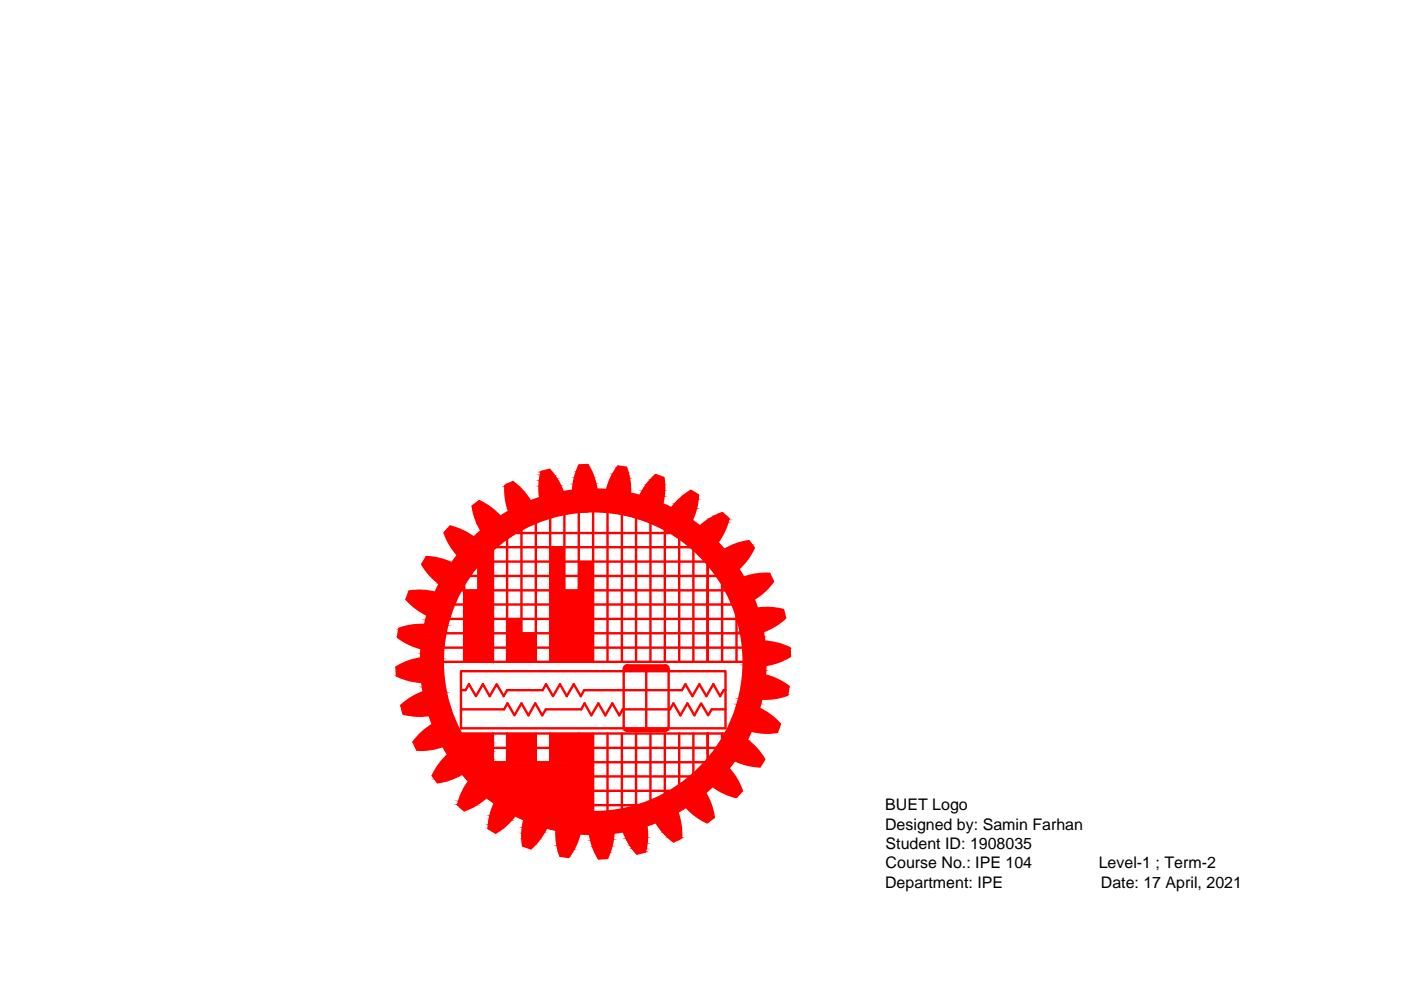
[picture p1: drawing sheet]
<svg xmlns="http://www.w3.org/2000/svg" width="297mm" height="210mm" viewBox="0 0 297 210" stroke-linecap="round" stroke-linejoin="round" font-family="sans-serif">
<defs><g id="words">
<g font-size="3.4">
<text x="187.7" y="171.7">BUET Logo</text>
<text x="187.6" y="175.9">Designed by: Samin Farhan</text>
<text x="187.8" y="180">Student ID: 1908035</text>
<text x="187.8" y="184.1">Course No.: IPE 104</text>
<text x="233" y="184.1">Level-1 ; Term-2</text>
<text x="187.6" y="188.2">Department: IPE</text>
<text x="233.4" y="188.2">Date: 17 April, 2021</text>
</g>
</g></defs>
<!-- layer: 0 -->
<g fill="#f00" stroke="#f00" stroke-width=".21">
<path d="M123.7 98.7h.9z"/>
<path d="M131 99l.9 .1h-1z"/>
<path d="M115.7 99.9l.8-.2 .1 .2z"/>
<path d="M138.7 101.1l.3-.3 .8 .3z"/>
<path d="M108.2 102.5l.5-.2 .3 .2z"/>
<path d="M101.5 106.4h.2z"/>
<path d="M152.7 109l.4-.1 .2 .1z"/>
<path d="M90.4 118.1l1.4 .2h-1.4z"/>
<path d="M161.6 121.7h1.5z"/>
<path d="M88.2 125.3h1.4z"/>
<path d="M161.9 128.9h1.4z"/>
<path d="M88.6 132.5h1.5z"/>
<path d="M161.4 148.1h1.5z"/>
<path d="M86.9 151.6h4l-1.3 .2z"/>
<path d="M160.6 155.2h4l-1.2 .1z"/>
<path d="M88.4 158.8h2.8l-1.3 .1z"/>
<path d="M158.4 162.1h2.9l-.2 .3z"/>
<path d="M98.2 171.6h.6l-.4 .2z"/>
<path d="M148.9 173.8h1.7l-.6 .5z"/>
<path d="M142.4 178h1.2l-.3 .2z"/>
<path d="M110.9 179.3h2.2l-.3 .3z"/>
<path d="M134.9 180.8h1z"/>
<path d="M118.8 181.5h1.9l-.1 .1z"/>
<path d="M126.9 181.9h1.8z"/>
<path d="M102.9 118.1l1.6-1.5v1.5z"/>
<path d="M118.3 171.4h4.4v.4z"/>
<path d="M122.7 172.1h3.1v.1z"/>
<path d="M122.8 98.7h1.8zM123.7 98.7h.9z"/>
<path d="M130.9 99.1l-.1 .1h1.9zM130.9 99.1l1.8 .1z"/>
<path d="M122.8 98.7l-.4 1.2h2.9zM122.8 98.7h1.8l.7 1.2z"/>
<path d="M115.6 99.9h1.1zM115.7 99.9h1z"/>
<path d="M122.4 99.9l-.1 .1h3zM122.4 99.9h2.9v.1z"/>
<path d="M114.8 100.1h2l-1.2-.2zM115.6 99.9h1.1l.1 .2z"/>
<path d="M130.8 99.2l-.6 .9h2.8zM130.8 99.2h1.9l.3 .9z"/>
<path d="M130.2 100.1l-.2 .4h3.2zM130.2 100.1h2.8l.2 .4z"/>
<path d="M114.8 100.1l-.2 .6h2.8zM114.8 100.1h2l.6 .6z"/>
<path d="M122.3 100l-.4 1.2h3.9zM122.3 100h3l.5 1.2z"/>
<path d="M130 100.5l-.4 .8h3.7zM130 100.5h3.2l.1 .8z"/>
<path d="M121.9 101.2v.1h3.9zM121.9 101.2h3.9v.1z"/>
<path d="M138.4 101.4h2.2l-1.9-.3zM138.7 101.1h1.1l.8 .3z"/>
<path d="M114.6 100.7l-.1 .8h3.3zM114.6 100.7h2.8l.4 .8z"/>
<path d="M138 101.8h2.7l-2.3-.4zM138.4 101.4h2.2l.1 .4z"/>
<path d="M114.5 101.5v.4h3.6zM114.5 101.5h3.3l.3 .4z"/>
<path d="M129.6 101.3l-.2 .6h4zM129.6 101.3h3.7l.1 .6z"/>
<path d="M121.9 101.3l-.2 1.2h4.5zM121.9 101.3h3.9l.4 1.2z"/>
<path d="M129.4 101.9l-.3 .7h4.4zM129.4 101.9h4l.1 .7z"/>
<path d="M107.9 102.6h1.3l-1-.1zM108.2 102.5h.8l.2 .1z"/>
<path d="M121.7 102.5l-.1 .2h4.6zM121.7 102.5h4.5v.2z"/>
<path d="M138 101.8l-.8 .9h3.6zM138 101.8h2.7l.1 .9z"/>
<path d="M137.1 102.8h3.7zM137.2 102.7l3.6 .1z"/>
<path d="M114.5 101.9l-.1 1h4.2zM114.5 101.9h3.6l.5 1z"/>
<path d="M107.1 103h2.5l-1.7-.4zM107.9 102.6h1.3l.4 .4z"/>
<path d="M114.4 102.9v.2h4.4zM114.4 102.9h4.2l.2 .2z"/>
<path d="M107.1 103v.2h2.7zM107.1 103h2.5l.2 .2z"/>
<path d="M129.1 102.6l-.3 .7h4.7zM129.1 102.6h4.4v.7z"/>
<path d="M121.6 102.7l-.1 1.1h4.9zM121.6 102.7h4.6l.2 1.1z"/>
<path d="M121.5 103.8l6 .1zM121.5 103.8l6 .1z"/>
<path d="M128.8 103.3l-.2 .7h4.9zM128.8 103.3h4.7v.7z"/>
<path d="M121.5 103.9l7.1 .1zM121.5 103.9l7.1 .1z"/>
<path d="M137.1 102.8l-.8 1.2h4.5zM137.1 102.8h3.7v1.2z"/>
<path d="M121.5 104v.1h12zM121.5 104h12v.1z"/>
<path d="M107.1 103.2v.9h3.7zM107.1 103.2h2.7l1 .9z"/>
<path d="M136.3 104v.1h4.5zM136.3 104h4.5v.1z"/>
<path d="M114.4 103.1v1.2h4.8zM114.4 103.1h4.4l.4 1.2z"/>
<path d="M120.4 104.3h13.1l-12-.2zM121.5 104.1h12v.2z"/>
<path d="M119.4 104.4h14.1l-13.1-.1zM120.4 104.3h13.1v.1z"/>
<path d="M114.4 104.3v.1h4.9zM114.4 104.3h4.8l.1 .1z"/>
<path d="M107.1 104.1v.3h3.9zM107.1 104.1h3.7l.2 .3z"/>
<path d="M119.3 104.4h14.2zM119.4 104.4h14.1z"/>
<path d="M114.4 104.4h4.9zM114.4 104.4h4.9z"/>
<path d="M145.8 104.5h1.4l-.7-.4zM146.5 104.1l.7 .4z"/>
<path d="M114.4 104.4v.3h19.1zM114.4 104.4h19.1v.3z"/>
<path d="M145.3 104.9h2.4l-1.9-.4zM145.8 104.5h1.4l.5 .4z"/>
<path d="M114.4 104.7l.1 .2h20.1zM114.4 104.7h19.1l1.1 .2z"/>
<path d="M145.3 104.9l-.2 .1h2.8zM145.3 104.9h2.4l.2 .1z"/>
<path d="M136.3 104.1l-.6 1.1h5zM136.3 104.1h4.5l-.1 1.1z"/>
<path d="M114.5 104.9v.3h21.1zM114.5 104.9h20.1l1 .3z"/>
<path d="M107.1 104.4l.1 .8h4.5zM107.1 104.4h3.9l.7 .8z"/>
<path d="M135.7 105.2h5zM135.7 105.2h5z"/>
<path d="M114.5 105.2h21.2zM114.5 105.2h21.2z"/>
<path d="M114.5 105.2v.3h26.2zM114.5 105.2h26.2v.3z"/>
<path d="M114.5 105.5l26.1 .1zM114.5 105.5h26.2z"/>
<path d="M144.2 105.8h3.7l-2.8-.8zM145.1 105h2.8v.8z"/>
<path d="M107.2 105.2l.1 .6h4.7zM107.2 105.2h4.5l.3 .6z"/>
<path d="M113.4 106h27.1l-26-.4zM114.5 105.6h26.1l-.1 .4z"/>
<path d="M112.5 106.3h28l-27.1-.3zM113.4 106h27.1v.3z"/>
<path d="M107.3 105.8l.1 .5h5zM107.3 105.8h4.7l.4 .5z"/>
<path d="M112.4 106.4h28zM112.5 106.3h28z"/>
<path d="M107.4 106.3l5 .1zM107.4 106.3l5 .1z"/>
<path d="M143.6 106.4h4.2l-3.6-.6zM144.2 105.8h3.7l-.1 .6z"/>
<path d="M143.6 106.4l-.4 .4h4.6zM143.6 106.4h4.2v.4z"/>
<path d="M100.9 106.8h1.7l-1.1-.4zM101.5 106.4l1.1 .4z"/>
<path d="M107.4 106.4l.1 .5h32.9zM107.4 106.4h33v.5z"/>
<path d="M100.7 107h2.2l-2-.2zM100.9 106.8h1.7l.3 .2z"/>
<path d="M107.5 106.9v.2h33.5zM107.5 106.9h32.9l.6 .2z"/>
<path d="M107.5 107.1l.1 .2h33.8zM107.5 107.1h33.5l.4 .2z"/>
<path d="M100.2 107.3h3.2l-2.7-.3zM100.7 107h2.2l.5 .3z"/>
<path d="M100.2 107.3l.1 .4h3.7zM100.2 107.3h3.2l.6 .4z"/>
<path d="M143.2 106.8l-.8 1h5.2zM143.2 106.8h4.6l-.2 1z"/>
<path d="M107.6 107.3l.1 .5h34.5zM107.6 107.3h33.8l.8 .5z"/>
<path d="M142.4 107.8l5.1 .1zM142.4 107.8h5.2z"/>
<path d="M107.7 107.8l34.7 .1zM107.7 107.8l34.7 .1z"/>
<path d="M107.8 107.9l.1 .5h39.4zM107.8 107.9h39.7l-.2 .5z"/>
<path d="M107.9 108.4l16.8 .1zM107.9 108.4h17.9z"/>
<path d="M125.8 108.4l21.5 .1zM125.8 108.4h21.5z"/>
<path d="M107.9 108.5h15.6zM107.9 108.5h16.8z"/>
<path d="M100.3 107.7l.1 .9h4.7zM100.3 107.7h3.7l1.1 .9z"/>
<path d="M100.4 108.6l.1 .1h4.7zM100.4 108.6h4.7l.1 .1z"/>
<path d="M128 108.5l2.3 .3h17zM128 108.5h19.3v.3z"/>
<path d="M107.5 108.8h13.7l-13.3-.3zM107.9 108.5h15.6l-2.3 .3z"/>
<path d="M107 109h12.7l-12.2-.2zM107.5 108.8h13.7l-1.5 .2z"/>
<path d="M130.3 108.8l1.9 .3h14.9zM130.3 108.8h17l-.2 .3z"/>
<path d="M132.2 109.1l14.9 .1zM132.2 109.1l14.9 .1z"/>
<path d="M106.8 109.2h12.2l-12-.2zM107 109h12.7l-.7 .2z"/>
<path d="M151.8 109.4h1.9l-1-.4zM152.7 109h.6l.4 .4z"/>
<path d="M151.8 109.4h2zM151.8 109.4h2z"/>
<path d="M106 109.6h11.2l-10.4-.4zM106.8 109.2h12.2l-1.8 .4z"/>
<path d="M100.5 108.7l.2 .9h5.3zM100.5 108.7h4.7l.8 .9z"/>
<path d="M132.5 109.2l2.2 .5h12.2zM132.5 109.2h14.6l-.2 .5z"/>
<path d="M100.7 109.6l16.1 .1zM100.7 109.6h16.5z"/>
<path d="M150.6 110h3.8zM150.6 110h3.8zM150.6 110h3.8l-2.6-.6zM151.8 109.4h2l.6 .6z"/>
<path d="M100.8 109.7l.1 .4h14.9zM100.8 109.7h16l-1 .4z"/>
<path d="M134.7 109.7l2 .7h9.9zM134.7 109.7h12.2l-.3 .7z"/>
<path d="M136.7 110.4h10zM136.7 110.4h10z"/>
<path d="M100.9 110.1l.1 .3h13.6zM100.9 110.1h14.9l-1.2 .3z"/>
<path d="M149.5 110.8h4.7l-3.6-.8zM150.6 110h3.8l-.2 .8z"/>
<path d="M136.9 110.4l1.4 .6h9.2zM136.9 110.4h9.8l.8 .6z"/>
<path d="M138.3 111l.7 .3h8.9zM138.3 111h9.2l.4 .3z"/>
<path d="M101 110.4l.4 .9h11.1zM101 110.4h13.6l-2.1 .9z"/>
<path d="M101.4 111.3h11.1zM101.4 111.3h11.1z"/>
<path d="M148.8 111.4h5.2l-4.5-.6zM149.5 110.8h4.7l-.2 .6z"/>
<path d="M148.4 111.7h5.5l-5.1-.3zM148.8 111.4h5.2l-.1 .3z"/>
<path d="M139 111.3l.7 .4h8.7zM139 111.3h8.9l.5 .4z"/>
<path d="M148.4 111.7h5.5zM148.4 111.7h5.5z"/>
<path d="M139.7 111.7h8.7zM139.7 111.7h8.7z"/>
<path d="M95.4 111.7l-.3 .4h1.7zM95.4 111.7l1.4 .4z"/>
<path d="M95.1 112.1l-.2 .2h2.5zM95.1 112.1h1.7l.6 .2z"/>
<path d="M139.8 111.7l1.2 .6h12.6zM139.8 111.7h14.1l-.3 .6z"/>
<path d="M101.4 111.3l.6 1h8.5zM101.4 111.3h11.1l-2 1z"/>
<path d="M102 112.3l.1 .3h8zM102 112.3h8.5l-.4 .3z"/>
<path d="M94.6 112.6h3.5l-3.2-.3zM94.9 112.3h2.5l.7 .3z"/>
<path d="M141 112.3l.5 .3h12zM141 112.3h12.6l-.1 .3z"/>
<path d="M94.6 112.6l-.3 .4h4.4zM94.6 112.6h3.5l.6 .4z"/>
<path d="M94.3 113l.1 .3h4.9zM94.3 113h4.4l.6 .3z"/>
<path d="M101.2 113.3h7.7l-6.8-.7zM102.1 112.6h8l-1.2 .7z"/>
<path d="M141.5 112.6l1.5 .9h10zM141.5 112.6h12l-.5 .9z"/>
<path d="M101.2 113.3l-.2 .2h7.5zM101.2 113.3h7.7l-.4 .2z"/>
<path d="M143 113.5l.5 .4h9.4zM143 113.5h10l-.1 .4z"/>
<path d="M100.4 114h7.3l-6.7-.5zM101 113.5h7.5l-.8 .5z"/>
<path d="M94.4 113.3l.3 .7h5.7zM94.4 113.3h4.9l1.1 .7z"/>
<path d="M94.7 114l.1 .3h12.6zM94.7 114h13l-.3 .3z"/>
<path d="M143.5 113.9l1.4 .9h7.3zM143.5 113.9h9.4l-.7 .9z"/>
<path d="M94.8 114.3l.3 .5h11.5zM94.8 114.3h12.6l-.8 .5z"/>
<path d="M144.9 114.8l.2 .2h6.9zM144.9 114.8h7.3l-.2 .2z"/>
<path d="M157.4 115h1.5l-.2-.2zM158.7 114.8l.2 .2z"/>
<path d="M156 115.5h3.2l-1.8-.5zM157.4 115h1.5l.3 .5z"/>
<path d="M156 115.5h3.3zM156 115.5h3.3z"/>
<path d="M95.1 114.8l.3 .7h10.4zM95.1 114.8h11.5l-.8 .7z"/>
<path d="M145.1 115l1.1 .8h6.6zM145.1 115h6.9l.8 .8z"/>
<path d="M154.8 116h4.8l-3.6-.5zM156 115.5h3.3l.3 .5z"/>
<path d="M154.4 116.2h5.4l-5-.2zM154.8 116h4.8l.2 .2z"/>
<path d="M146.2 115.8l.5 .4h6.4zM146.2 115.8h6.6l.3 .4z"/>
<path d="M95.4 115.5l.6 .7h8.8zM95.4 115.5h10.4l-1 .7z"/>
<path d="M153.6 116.7h5.9l-5.1-.5zM154.4 116.2h5.4l-.3 .5z"/>
<path d="M146.7 116.2l.4 .5h6.4zM146.7 116.2h6.4l.4 .5z"/>
<path d="M96 116.2l.2 .5h8.2zM96 116.2h8.8l-.4 .5z"/>
<path d="M153.5 116.7h6zM153.6 116.7h5.9z"/>
<path d="M147.1 116.7h6.4zM147.1 116.7h6.4z"/>
<path d="M147.1 116.7l.8 .7h11.2zM147.1 116.7h12.4l-.4 .7z"/>
<path d="M96.2 116.7l.9 1h6.2zM96.2 116.7h8.2l-1.1 1z"/>
<path d="M147.9 117.4l.4 .4h10.6zM147.9 117.4h11.2l-.2 .4z"/>
<path d="M97.1 117.7l6.1 .1zM97.1 117.7h6.2z"/>
<path d="M90.4 118.3l-.2 .3h3zM90.4 118.3h1.4l1.4 .3z"/>
<path d="M148.3 117.8l.8 .8h9.3zM148.3 117.8h10.6l-.5 .8z"/>
<path d="M97.1 117.8l-.7 .8h6zM97.1 117.8h6.1l-.8 .8z"/>
<path d="M90.2 118.6l-.2 .3h4.3zM90.2 118.6h3l1.1 .3z"/>
<path d="M89.9 118.9h4.6zM90 118.9h4.5z"/>
<path d="M149.1 118.6l.8 .9h7.7zM149.1 118.6h9.3l-.8 .9z"/>
<path d="M96.4 118.6l-.6 .9h5.8zM96.4 118.6h6l-.8 .9z"/>
<path d="M95.8 119.5h5.8zM95.8 119.5h5.8z"/>
<path d="M89.9 118.9l-.3 .6h6.2zM89.9 118.9h4.6l1.3 .6z"/>
<path d="M89.6 119.5l-.1 .2h12zM89.6 119.5h12l-.1 .2z"/>
<path d="M149.9 119.5l.2 .2h7.4zM149.9 119.5h7.7l-.1 .2z"/>
<path d="M150.1 119.7l.7 .9h5.7zM150.1 119.7h7.4l-1 .9z"/>
<path d="M89.5 119.7l.8 1.1h10.3zM89.5 119.7h12l-.9 1.1z"/>
<path d="M150.8 120.6l.5 .6h5.6zM150.8 120.6h5.7l.4 .6z"/>
<path d="M90.3 120.8l.3 .4h9.6zM90.3 120.8h10.3l-.4 .4z"/>
<path d="M151.3 121.2l.2 .4h5.6zM151.3 121.2h5.6l.2 .4z"/>
<path d="M160.3 121.8h2.8zM161.6 121.7l1.5 .1z"/>
<path d="M90.6 121.2l.6 .7h8.6zM90.6 121.2h9.6l-.4 .7z"/>
<path d="M158.9 122.1h4.4l-3-.3zM160.3 121.8h2.8l.2 .3z"/>
<path d="M157.7 122.5h5.8l-4.6-.4zM158.9 122.1h4.4l.2 .4z"/>
<path d="M151.5 121.6l.7 .9h5.4zM151.5 121.6h5.6l.5 .9z"/>
<path d="M157.6 122.5h5.9zM157.7 122.5h5.8z"/>
<path d="M152.2 122.5h5.4zM152.2 122.5h5.4z"/>
<path d="M91.2 121.9l.9 1h7zM91.2 121.9h8.6l-.7 1z"/>
<path d="M152.2 122.5l.4 .6h11.1zM152.2 122.5h11.3l.2 .6z"/>
<path d="M92.1 122.9l.3 .2h6.5zM92.1 122.9h7l-.2 .2z"/>
<path d="M152.6 123.1l.1 .2h11.2zM152.6 123.1h11.1l.2 .2z"/>
<path d="M92.4 123.1l.8 .6h5.3zM92.4 123.1h6.5l-.4 .6z"/>
<path d="M152.7 123.3l.7 1.1h9.6zM152.7 123.3h11.2l-.9 1.1z"/>
<path d="M93.2 123.7l-.5 1h5.2zM93.2 123.7h5.3l-.6 1z"/>
<path d="M153.4 124.4l.3 .6h8.6zM153.4 124.4h9.6l-.7 .6z"/>
<path d="M92.7 124.7l-.1 .3h5.2zM92.7 124.7h5.2l-.1 .3z"/>
<path d="M153.7 125l.2 .4h8.1zM153.7 125h8.6l-.3 .4z"/>
<path d="M86.9 125.5h4l-2.7-.2zM88.2 125.3l2.7 .2z"/>
<path d="M92.6 125l-.2 .5h5.2zM92.6 125h5.2l-.2 .5z"/>
<path d="M86.8 125.5h4.2zM86.9 125.5h4.1z"/>
<path d="M92.4 125.5l-.1 .3h5.1zM92.4 125.5h5.2l-.2 .3z"/>
<path d="M86.8 125.5l-.1 .3h5.6zM86.8 125.5h4.2l1.3 .3z"/>
<path d="M153.9 125.4l.5 .8h6.5zM153.9 125.4h8.1l-1.1 .8z"/>
<path d="M86.7 125.8l-.2 .5h10.6zM86.7 125.8h10.7l-.3 .5z"/>
<path d="M154.4 126.2l.4 .8h5zM154.4 126.2h6.5l-1.1 .8z"/>
<path d="M154.8 127l5 .1zM154.8 127l5 .1z"/>
<path d="M86.5 126.3l-.3 .8h10.5zM86.5 126.3h10.6l-.4 .8z"/>
<path d="M86.2 127.1h10.5zM86.2 127.1h10.5z"/>
<path d="M154.8 127.1l.4 .9h4.9zM154.8 127.1h5l.3 .9z"/>
<path d="M86.2 127.1l1 1h9.1zM86.2 127.1h10.5l-.4 1z"/>
<path d="M87.2 128.1l1.1 .9h7.7zM87.2 128.1h9.1l-.3 .9z"/>
<path d="M160.6 129.1h4.1l-2.8-.2zM161.9 128.9l2.8 .2z"/>
<path d="M155.2 128l.4 1.1h4.9zM155.2 128h4.9l.4 1.1z"/>
<path d="M160.5 129.1h4.2zM160.6 129.1h4.1z"/>
<path d="M155.6 129.1h4.9zM155.6 129.1h4.9z"/>
<path d="M155.6 129.1l9.6 .1zM155.6 129.1l9.6 .1z"/>
<path d="M88.3 129l.2 .2h7.4zM88.3 129h7.7l-.1 .2z"/>
<path d="M155.6 129.2l.1 .2h10.3zM155.6 129.2h9.6l.8 .2z"/>
<path d="M88.5 129.2l.9 .5h6.3zM88.5 129.2h7.4l-.2 .5z"/>
<path d="M155.7 129.4l.3 .8h10.2zM155.7 129.4h10.3l.2 .8z"/>
<path d="M89.4 129.7l1.2 .7h4.8zM89.4 129.7h6.3l-.3 .7z"/>
<path d="M156 130.2l.3 .8h10.1zM156 130.2h10.2l.2 .8z"/>
<path d="M156.3 131l.1 .3h9.7zM156.3 131h10.1l-.3 .3z"/>
<path d="M90.6 130.4l-.2 .9h4.8zM90.6 130.4h4.8l-.2 .9z"/>
<path d="M90.4 131.3l-.1 .2h4.8zM90.4 131.3h4.8l-.1 .2z"/>
<path d="M156.4 131.3l.1 .6h8.9zM156.4 131.3h9.7l-.7 .6z"/>
<path d="M90.1 132.5h4.8zM90.1 132.5h4.8zM90.3 131.5l-.2 1h4.8zM90.3 131.5h4.8l-.2 1z"/>
<path d="M87.3 132.7h7.5l-6.2-.2zM88.6 132.5h6.3l-.1 .2z"/>
<path d="M156.5 131.9l.2 .8h7.5zM156.5 131.9h8.9l-1.2 .8z"/>
<path d="M86 133h8.7l-7.4-.3zM87.3 132.7h7.5l-.1 .3z"/>
<path d="M84.6 133.4h10l-8.6-.4zM86 133h8.7l-.1 .4z"/>
<path d="M156.7 132.7l.2 .7h6.1zM156.7 132.7h7.5l-1.2 .7z"/>
<path d="M156.9 133.4v.1h5.6zM156.9 133.4h6.1l-.5 .1z"/>
<path d="M84.6 133.4v.1h10zM84.6 133.4h10v.1z"/>
<path d="M156.9 133.5l.1 .4h4.7zM156.9 133.5h5.6l-.8 .4z"/>
<path d="M84.6 133.5l-.1 .7h10zM84.6 133.5h10l-.1 .7z"/>
<path d="M157 133.9l.2 1.1h4.7zM157 133.9h4.7l.2 1.1z"/>
<path d="M84.5 134.2l-.1 .9h9.9zM84.5 134.2h10l-.2 .9z"/>
<path d="M157.2 135l.1 .8h4.7zM157.2 135h4.7l.1 .8z"/>
<path d="M84.4 135.1l1 .7h8.8zM84.4 135.1h9.9l-.1 .7z"/>
<path d="M85.4 135.8l8.8 .1zM85.4 135.8l8.8 .1z"/>
<path d="M157.3 135.8l.1 .3h4.6zM157.3 135.8h4.7v.3z"/>
<path d="M157.4 136.1v.1h6zM157.4 136.1l6 .1z"/>
<path d="M157.4 136.2v.3h7.3zM157.4 136.2h6l1.3 .3z"/>
<path d="M85.5 135.9l1.2 .6h7.4zM85.5 135.9h8.7l-.1 .6z"/>
<path d="M157.4 136.5l.1 .4h8.6zM157.4 136.5h7.3l1.4 .4z"/>
<path d="M86.7 136.5l1.3 .6h6.1zM86.7 136.5h7.4v.6z"/>
<path d="M157.5 136.9v.5h9.9zM157.5 136.9h8.6l1.3 .5z"/>
<path d="M88 137.1l1.4 .3h4.6zM88 137.1h6.1l-.1 .3z"/>
<path d="M157.5 137.4l.1 .7h9.8zM157.5 137.4h9.9v.7z"/>
<path d="M89.4 137.4l-.1 .7h4.6zM89.4 137.4h4.6l-.1 .7z"/>
<path d="M157.6 138.1v.2h9.8zM157.6 138.1h9.8v.2z"/>
<path d="M89.3 138.1v.4h4.6zM89.3 138.1h4.6v.4z"/>
<path d="M157.6 138.3v.9h9.9zM157.6 138.3h9.8l.1 .9z"/>
<path d="M89.3 138.5v1.1h4.6zM89.3 138.5h4.6v1.1z"/>
<path d="M157.6 139.2v.6h8.6zM157.6 139.2h9.9l-1.3 .6z"/>
<path d="M87.9 139.9h6l-4.6-.3zM89.3 139.6h4.6v.3z"/>
<path d="M86.6 140.3h7.2l-5.9-.4zM87.9 139.9h6l-.1 .4z"/>
<path d="M157.6 139.8l.1 .5h7.3zM157.6 139.8h8.6l-1.2 .5z"/>
<path d="M86.5 140.3h7.3zM86.6 140.3h7.2z"/>
<path d="M157.7 140.3l7.3 .1zM157.7 140.3h7.3z"/>
<path d="M157.7 140.4l-.1 .3h6zM157.7 140.4h7.3l-1.4 .3z"/>
<path d="M85.3 140.8h8.6l-7.4-.5zM86.5 140.3h7.3l.1 .5z"/>
<path d="M157.6 140.7v.3h4.6zM157.6 140.7h6l-1.4 .3z"/>
<path d="M84.1 141.5h9.8l-8.6-.7zM85.3 140.8h8.6v.7z"/>
<path d="M157.6 141v1.1h4.6zM157.6 141h4.6v1.1z"/>
<path d="M84.1 141.5v.9h9.8zM84.1 141.5h9.8v.9z"/>
<path d="M157.6 142.1v.5h4.6zM157.6 142.1h4.6v.5z"/>
<path d="M84.1 142.4v.2h9.8zM84.1 142.4h9.8v.2z"/>
<path d="M157.6 142.6l-.1 .6h4.7zM157.6 142.6h4.6v.6z"/>
<path d="M84.1 142.6v.6h9.9zM84.1 142.6h9.8l.1 .6z"/>
<path d="M157.5 143.2v.4h6zM157.5 143.2h4.7l1.3 .4z"/>
<path d="M84.1 143.2l1.3 .6h8.7zM84.1 143.2h9.9l.1 .6z"/>
<path d="M157.5 143.6l-.1 .6h7.4zM157.5 143.6h6l1.3 .6z"/>
<path d="M85.4 143.8l1.4 .4h7.3zM85.4 143.8h8.7v.4z"/>
<path d="M86.8 144.2l1.3 .3h6zM86.8 144.2h7.3v.3z"/>
<path d="M88.1 144.5l6 .1zM88.1 144.5h6v.1z"/>
<path d="M157.4 144.2l-.1 .6h8.7zM157.4 144.2h7.4l1.2 .6z"/>
<path d="M157.3 144.8l8.8 .1zM157.3 144.8l8.8 .1z"/>
<path d="M89.5 144.6v.3h4.7zM89.5 144.6h4.6l.1 .3z"/>
<path d="M157.3 144.9l-.1 .7h10zM157.3 144.9h8.8l1.1 .7z"/>
<path d="M89.5 144.9l.1 .8h4.7zM89.5 144.9h4.7l.1 .8z"/>
<path d="M157.2 145.6l-.2 .9h10zM157.2 145.6h10l-.2 .9z"/>
<path d="M89.6 145.7l.2 1.1h4.7zM89.6 145.7h4.7l.2 1.1z"/>
<path d="M157 146.5l-.1 .6h10zM157 146.5h10l-.1 .6z"/>
<path d="M89 147.1h5.6l-4.8-.3zM89.8 146.8h4.7l.1 .3z"/>
<path d="M88.5 147.3h6.1l-5.6-.2zM89 147.1h5.6v.2z"/>
<path d="M156.9 147.1v.2h10zM156.9 147.1h10v.2z"/>
<path d="M156.9 147.3l-.1 .4h8.8zM156.9 147.3h10l-1.3 .4z"/>
<path d="M87.3 147.9h7.5l-6.3-.6zM88.5 147.3h6.1l.2 .6z"/>
<path d="M156.8 147.7l-.1 .3h7.5zM156.8 147.7h8.8l-1.4 .3z"/>
<path d="M156.7 148l6.2 .1zM156.7 148h7.5z"/>
<path d="M86.1 148.7h8.9l-7.7-.8zM87.3 147.9h7.5l.2 .8z"/>
<path d="M156.7 148.1l-.3 1.1h4.8zM156.7 148.1h4.7l-.2 1.1z"/>
<path d="M156.4 149.2v.1h4.7zM156.4 149.2h4.8l-.1 .1z"/>
<path d="M85.5 149.3h9.7l-9.1-.6zM86.1 148.7h8.9l.2 .6z"/>
<path d="M85.1 149.6h10.1l-9.7-.3zM85.5 149.3h9.7v.3z"/>
<path d="M156.4 149.3l-.3 1h4.8zM156.4 149.3h4.7l-.2 1z"/>
<path d="M85.1 149.6l.2 .9h10.2zM85.1 149.6h10.1l.3 .9z"/>
<path d="M156.1 150.3l-.2 .6h6.2zM156.1 150.3h4.8l1.2 .6z"/>
<path d="M85.3 150.5l.2 .8h10.3zM85.3 150.5h10.2l.3 .8z"/>
<path d="M155.9 150.9l-.3 .6h7.4zM155.9 150.9h6.2l.9 .6z"/>
<path d="M85.5 151.3l.8 .2h9.6zM85.5 151.3h10.3l.1 .2z"/>
<path d="M86.3 151.5l9.6 .1zM86.3 151.5l9.6 .1z"/>
<path d="M86.8 151.6h4.1zM86.8 151.6h4.2z"/>
<path d="M155.6 151.5v.2h7.7zM155.6 151.5h7.4l.3 .2z"/>
<path d="M86.9 151.6l2.7 .2zM88.2 151.8h1.4z"/>
<path d="M155.6 151.7l-.4 .9h9.2zM155.6 151.7h7.7l1.1 .9z"/>
<path d="M91 151.6l.4 1h4.9zM91 151.6h4.9l.4 1z"/>
<path d="M154.8 153.6h10.5zM154.8 153.6h10.5zM155.2 152.6l-.4 1h10.5zM155.2 152.6h9.2l.9 1z"/>
<path d="M91.4 152.6l.4 1h4.9zM91.4 152.6h4.9l.4 1z"/>
<path d="M91.8 153.6l5 .1zM91.8 153.6l5 .1z"/>
<path d="M154.8 153.6l-.4 .8h10.6zM154.8 153.6h10.5l-.3 .8z"/>
<path d="M90.6 154.4h6.5l-5.3-.7zM91.8 153.7h5l.3 .7z"/>
<path d="M154.4 154.4l-.3 .5h10.7zM154.4 154.4h10.6l-.2 .5z"/>
<path d="M159.2 154.9l1.3 .3h4.2zM159.2 154.9h5.6l-.1 .3z"/>
<path d="M160.5 155.2h4.1zM160.5 155.2h4.2z"/>
<path d="M89.5 155.3h8.1l-7-.9zM90.6 154.4h6.5l.5 .9z"/>
<path d="M160.6 155.2l2.8 .1zM161.9 155.3h1.5z"/>
<path d="M154.1 154.9l-.4 .7h5.2zM154.1 154.9h5.1l-.3 .7z"/>
<path d="M89.2 155.6h8.6l-8.3-.3zM89.5 155.3h8.1l.2 .3z"/>
<path d="M153.7 155.6l-.1 .3h5.2zM153.7 155.6h5.2l-.1 .3z"/>
<path d="M88.5 156.3h9.7l-9-.7zM89.2 155.6h8.6l.4 .7z"/>
<path d="M153.6 155.9l-.6 1h5.3zM153.6 155.9h5.2l-.5 1z"/>
<path d="M88.5 156.3l-.8 1.1h11.1zM88.5 156.3h9.7l.6 1.1z"/>
<path d="M153 156.9l-.4 .7h6.5zM153 156.9h5.3l.8 .7z"/>
<path d="M87.7 157.4l.1 .2h11.1zM87.7 157.4h11.1l.1 .2z"/>
<path d="M152.6 157.6l-.2 .2h7zM152.6 157.6h6.5l.3 .2z"/>
<path d="M87.8 157.6l.2 .5h11.3zM87.8 157.6h11.1l.4 .5z"/>
<path d="M88 158.1l5.8 .1zM88 158.1h5.9z"/>
<path d="M88 158.2l.2 .4h4.4zM88 158.2h5.8l-1.2 .4z"/>
<path d="M152.4 157.8l-.6 1h8.5zM152.4 157.8h7l.9 1z"/>
<path d="M88.2 158.6l.2 .2h2.8zM88.2 158.6h4.4l-1.4 .2z"/>
<path d="M88.4 158.8v.1h1.5zM88.4 158.9h1.5z"/>
<path d="M93.9 158.1l.5 1h5.6zM93.9 158.1h5.4l.7 1z"/>
<path d="M151.8 158.8l-.5 .7h9.6zM151.8 158.8h8.5l.6 .7z"/>
<path d="M94.4 159.1l.2 .4h5.6zM94.4 159.1h5.6l.2 .4z"/>
<path d="M151.3 159.5l-.4 .4h10.3zM151.3 159.5h9.6l.3 .4z"/>
<path d="M94.6 159.5l.4 .5h5.7zM94.6 159.5h5.6l.5 .5z"/>
<path d="M94.1 161h7.4l-6.5-1zM95 160h5.7l.8 1z"/>
<path d="M150.9 159.9l-.9 1.1h12zM150.9 159.9h10.3l.8 1.1z"/>
<path d="M150 161l-.1 .2h12zM150 161h12l-.1 .2z"/>
<path d="M149.9 161.2h5.8zM149.9 161.2h5.8z"/>
<path d="M94.1 161l-.2 .2h7.7zM94.1 161h7.4l.1 .2z"/>
<path d="M155.7 161.2l1.3 .5h4.6zM155.7 161.2h6.2l-.3 .5z"/>
<path d="M157 161.7l4.5 .1zM157 161.7h4.6z"/>
<path d="M149.9 161.2l-.8 .9h6zM149.9 161.2h5.8l-.6 .9z"/>
<path d="M93.9 161.2l-.7 .9h9.2zM93.9 161.2h7.7l.8 .9z"/>
<path d="M157.2 161.8l1.2 .3h2.9zM157.2 161.8h4.3l-.2 .3z"/>
<path d="M158.4 162.1l1.3 .3h1.4zM159.7 162.4h1.4v.1z"/>
<path d="M149.1 162.1l-.8 .8h6.2zM149.1 162.1h6l-.6 .8z"/>
<path d="M93.2 162.1l-.6 .8h10.6zM93.2 162.1h9.2l.8 .8z"/>
<path d="M148.2 163h6.2zM148.3 162.9h6.2z"/>
<path d="M92.6 162.9l-.2 .4h11.2zM92.6 162.9h10.6l.4 .4z"/>
<path d="M92.4 163.3l-.4 .7h12.4zM92.4 163.3h11.2l.8 .7z"/>
<path d="M147.1 164h8.2l-7.1-1zM148.2 163h6.2l.9 1z"/>
<path d="M146.7 164.5h8.9l-8.5-.5zM147.1 164h8.2l.3 .5z"/>
<path d="M98 164l.4 .5h6.4zM98 164h6.4l.4 .5z"/>
<path d="M92 164l-.3 .5h5.4zM92 164h6l-.9 .5z"/>
<path d="M91.7 164.5l.2 .2h4.9zM91.7 164.5h5.4l-.3 .2z"/>
<path d="M98.4 164.5l.3 .3h6.7zM98.4 164.5h6.4l.6 .3z"/>
<path d="M145.7 165.2h10.4l-9.4-.7zM146.7 164.5h8.9l.5 .7z"/>
<path d="M91.9 164.7l.3 .5h3.3zM91.9 164.7h4.9l-1.3 .5z"/>
<path d="M92.2 165.2h3.3zM92.2 165.2h3.3z"/>
<path d="M92.3 165.2l.3 .4h1.5zM92.3 165.2h3.2l-1.4 .4z"/>
<path d="M98.7 164.8l.8 .8h6.9zM98.7 164.8h6.7l1 .8z"/>
<path d="M144.9 165.9h11.5l-10.7-.7zM145.7 165.2h10.4l.3 .7z"/>
<path d="M99.5 165.6l-.2 .3h7.3zM99.5 165.6h6.9l.2 .3z"/>
<path d="M92.6 165.6l.2 .3zM92.6 165.6h1.5l-1.3 .3z"/>
<path d="M144.1 166.4h12.6l-11.8-.5zM144.9 165.9h11.5l.3 .5z"/>
<path d="M143.8 166.6h13l-12.7-.2zM144.1 166.4h12.6l.1 .2z"/>
<path d="M99.3 165.9l-.6 .9h9.3zM99.3 165.9h7.3l1.4 .9z"/>
<path d="M143 167.2h7.5l-6.7-.6zM143.8 166.6h7.3l-.6 .6z"/>
<path d="M98.7 166.8l-.2 .4h10zM98.7 166.8h9.3l.5 .4z"/>
<path d="M142.6 167.4h7.7l-7.3-.2zM143 167.2h7.5l-.2 .2z"/>
<path d="M151.1 166.6l1.1 .8h4.9zM151.1 166.6h5.7l.3 .8z"/>
<path d="M152.2 167.4l.6 .3h4.5zM152.2 167.4h4.9l.2 .3z"/>
<path d="M98.5 167.2l-.5 .8h12zM98.5 167.2h10l1.5 .8z"/>
<path d="M152.8 167.7l.6 .3h3.5zM152.8 167.7h4.5l-.4 .3z"/>
<path d="M141.4 168.1h8l-6.8-.7zM142.6 167.4h7.7l-.9 .7z"/>
<path d="M141 168.3h8.5l-8.1-.2zM141.4 168.1h8l.1 .2z"/>
<path d="M98 168l-.1 .3h12.6zM98 168h12l.5 .3z"/>
<path d="M153.4 168l.8 .3h2.5zM153.4 168h3.5l-.2 .3z"/>
<path d="M154.2 168.3l.6 .3h1.6zM154.2 168.3h2.5l-.3 .3z"/>
<path d="M154.8 168.6l1.3 .4 .3-.4zM154.8 168.6l1.3 .4z"/>
<path d="M97.9 168.3l-.3 .7h14.1zM97.9 168.3h12.6l1.2 .7z"/>
<path d="M103.2 169h8.6zM103.2 169h8.6z"/>
<path d="M97.6 169h5.5zM97.6 169h5.6z"/>
<path d="M97.6 169l-.1 .3h5.2zM97.6 169h5.5l-.4 .3z"/>
<path d="M139.1 169.3h11l-9.1-1zM141 168.3h8.5l.6 1z"/>
<path d="M139 169.4h11.1zM139.1 169.3l11 .1z"/>
<path d="M103.2 169l.4 .4h8.9zM103.2 169h8.6l.7 .4z"/>
<path d="M103.6 169.4l.4 .3h9.2zM103.6 169.4h8.9l.7 .3z"/>
<path d="M97.5 169.3l-.2 .6h4.8zM97.5 169.3h5.2l-.6 .6z"/>
<path d="M136.9 170.2h13.6l-11.5-.8zM139 169.4h11.1l.4 .8z"/>
<path d="M104 169.7l.8 .5h9.8zM104 169.7h9.2l1.4 .5z"/>
<path d="M104.8 170.2l10 .1zM104.8 170.2l10 .1z"/>
<path d="M135.7 170.6h15l-13.8-.4zM136.9 170.2h13.6l.2 .4z"/>
<path d="M97.1 170.6h3.8zM97.1 170.6h3.8zM97.3 169.9l-.2 .7h3.8zM97.3 169.9h4.8l-1.2 .7z"/>
<path d="M134.7 170.9h16l-15-.3zM135.7 170.6h15v.3z"/>
<path d="M104.9 170.3l-.3 .6h12.2zM104.9 170.3h9.9l2 .6z"/>
<path d="M134.3 171.1h16.5l-16.1-.2zM134.7 170.9h16l.1 .2z"/>
<path d="M97.1 170.6l.6 .6h2.1zM97.1 170.6h3.8l-1.1 .6z"/>
<path d="M97.7 171.2l2 .1zM97.7 171.2h2.1z"/>
<path d="M132.5 171.5h12.3l-10.5-.4zM134.3 171.1h11.2l-.7 .4z"/>
<path d="M104.6 170.9l-.2 .6h14.6zM104.6 170.9h12.2l2.2 .6z"/>
<path d="M104.4 171.5l15 .1zM104.4 171.5l15 .1z"/>
<path d="M131.8 171.6h12.7l-12-.1zM132.5 171.5h12.3l-.3 .1z"/>
<path d="M97.8 171.3l.4 .3h.6zM97.8 171.3h1.9l-.9 .3z"/>
<path d="M130.3 171.9h13.7l-12.2-.3zM131.8 171.6h12.7l-.5 .3z"/>
<path d="M104.4 171.6l-.1 .3h16.9zM104.4 171.6h15l1.8 .3z"/>
<path d="M145.5 171.1l.8 .8h4.7zM145.5 171.1h5.3l.2 .8z"/>
<path d="M146.3 171.9l4.8 .1zM146.3 171.9l4.8 .1z"/>
<path d="M128 172.2h15.7l-13.4-.3zM130.3 171.9h13.7l-.3 .3z"/>
<path d="M104.3 171.9l-.1 .3h19.3zM104.3 171.9h16.9l2.3 .3z"/>
<path d="M126.8 172.2h16.8zM128 172.2h15.7z"/>
<path d="M104.2 172.2h20.5zM104.2 172.2h20.5z"/>
<path d="M125.8 172.2h17.8zM126.8 172.2h16.8z"/>
<path d="M104.2 172.2h21.6zM104.2 172.2h21.6z"/>
<path d="M104.2 172.2l-.2 .6h39.7zM104.2 172.2h39.4l.1 .6z"/>
<path d="M109.2 172.8l34.6 .1zM109.2 172.8l34.6 .1z"/>
<path d="M104 172.8l5.1 .1zM104 172.8h5.2z"/>
<path d="M146.5 172l1 .9h3.7zM146.5 172h4.6l.1 .9z"/>
<path d="M147.5 172.9l.6 .4h3.2zM147.5 172.9h3.7l.1 .4z"/>
<path d="M109.3 172.9l.8 .4h33.8zM109.3 172.9h34.5l.1 .4z"/>
<path d="M110.1 173.3l.5 .2h33.4zM110.1 173.3h33.8l.1 .2z"/>
<path d="M148.1 173.3l.6 .4h2.1zM148.1 173.3h3.2l-.5 .4z"/>
<path d="M110.6 173.5l.6 .3h32.8zM110.6 173.5h33.4v.3z"/>
<path d="M148.7 173.7l.2 .1h1.7zM148.7 173.7h2.1l-.2 .1z"/>
<path d="M104 172.9l-.3 1h4.6zM104 172.9h5.1l-.8 1z"/>
<path d="M103.7 173.9v.4h4.2zM103.7 173.9h4.6l-.4 .4z"/>
<path d="M148.9 173.8l1.1 .5zM149.8 174.3h.2z"/>
<path d="M111.2 173.8l-.1 .5h33zM111.2 173.8h32.8l.1 .5z"/>
<path d="M111.1 174.3l-.1 .4h27.1zM111.1 174.3h28l-1 .4z"/>
<path d="M139.1 174.3l.4 .6h4.8zM139.1 174.3h5l.2 .6z"/>
<path d="M103.7 174.3l-.1 .6h3.7zM103.7 174.3h4.2l-.6 .6z"/>
<path d="M111 174.7l-.1 .4h26.1zM111 174.7h27.1l-1.1 .4z"/>
<path d="M110.9 175.1l26.1 .1zM110.9 175.1l26.1 .1z"/>
<path d="M110.9 175.2v.3h26.2zM110.9 175.2h26.1l.1 .3z"/>
<path d="M139.5 174.9l.4 .6h4.4zM139.5 174.9h4.8v.6z"/>
<path d="M103.6 174.9v.8h2.8zM103.6 174.9h3.7l-.9 .8z"/>
<path d="M115.8 175.5l1.1 .3h20.2zM115.8 175.5h21.3v.3z"/>
<path d="M103.6 175.7l.2 .1h2.4zM103.6 175.7h2.8l-.2 .1z"/>
<path d="M116.9 175.8l1.1 .2h19.1zM116.9 175.8h20.2v.2z"/>
<path d="M103.8 175.8l.5 .3h1.4zM103.8 175.8h2.4l-.5 .3z"/>
<path d="M118 176v.3h19.1zM118 176h19.1v.3z"/>
<path d="M139.9 175.5l.6 .8h3.9zM139.9 175.5h4.4l.1 .8z"/>
<path d="M132.2 176.3h4.9zM132.2 176.3h4.9z"/>
<path d="M118 176.3h14.2zM118 176.3h14.2z"/>
<path d="M118 176.3v.1h13.1zM118 176.3h14.2l-1.1 .1z"/>
<path d="M132.2 176.3l.1 .1h4.8zM132.2 176.3h4.9v.1z"/>
<path d="M110.9 175.5l-.2 1h4.6zM110.9 175.5h4.9l-.5 1z"/>
<path d="M140.5 176.3l.2 .3h3.7zM140.5 176.3h3.9v.3z"/>
<path d="M104.3 176.1l.8 .5zM104.3 176.1h1.4l-.6 .5z"/>
<path d="M118 176.4v.2h12zM118 176.4h13.1l-1.1 .2z"/>
<path d="M110.7 176.5v.2h4.5zM110.7 176.5h4.6l-.1 .2z"/>
<path d="M118 176.6v.1h12zM118 176.6h12v.1z"/>
<path d="M122.9 176.7l7.1 .1zM122.9 176.7l7.1 .1z"/>
<path d="M124 176.8h6zM124 176.8h6z"/>
<path d="M118 176.7v.7h4.7zM118 176.7h4.9l-.2 .7z"/>
<path d="M140.7 176.6l1 .9h2.7zM140.7 176.6h3.7v.9z"/>
<path d="M132.3 176.4l.4 1.1h4.4zM132.3 176.4h4.8v1.1z"/>
<path d="M141.7 177.5l.2 .2h2.5zM141.7 177.5h2.7v.2z"/>
<path d="M132.7 177.5l.2 .3h4.2zM132.7 177.5h4.4v.3z"/>
<path d="M110.7 176.7v1.1h3.7zM110.7 176.7h4.5l-.8 1.1z"/>
<path d="M110.7 177.8l3.6 .1zM110.7 177.8h3.7z"/>
<path d="M125.1 176.8l.2 1.2h4.6zM125.1 176.8h4.9l-.1 1.2z"/>
<path d="M141.9 177.7l.5 .3h1.2zM141.9 177.7h2.5l-.8 .3z"/>
<path d="M118 177.4v.6h4.5zM118 177.4h4.7l-.2 .6z"/>
<path d="M142.4 178l.1 .2h.8zM142.5 178.2h.8l-.5 .2z"/>
<path d="M125.3 178v.2h4.6zM125.3 178h4.6v.2z"/>
<path d="M118 178l.1 .8h4.1zM118 178h4.5l-.3 .8z"/>
<path d="M132.9 177.8l.5 1h3.7zM132.9 177.8h4.2v1z"/>
<path d="M110.7 177.9l.2 1h2.6zM110.7 177.9h3.6l-.8 1z"/>
<path d="M133.4 178.8l.3 .4h3.3zM133.4 178.8h3.7l-.1 .4z"/>
<path d="M110.9 178.9v.4h2.2zM110.9 178.9h2.6l-.4 .4z"/>
<path d="M125.3 178.2l.4 1.2h3.9zM125.3 178.2h4.6l-.3 1.2z"/>
<path d="M118.1 178.8l.1 .6h3.7zM118.1 178.8h4.1l-.3 .6z"/>
<path d="M125.7 179.4v.1h3.9zM125.7 179.4h3.9v.1z"/>
<path d="M110.9 179.3l.8 .3h1.1zM111.7 179.6h1.1l-.3 .3z"/>
<path d="M133.7 179.2l.4 .7h2.8zM133.7 179.2h3.3l-.1 .7z"/>
<path d="M118.2 179.4l.1 .7h3.2zM118.2 179.4h3.7l-.4 .7z"/>
<path d="M118.3 180.1l.2 .5h2.8zM118.3 180.1h3.2l-.2 .5z"/>
<path d="M134.1 179.9l.6 .7h2zM134.1 179.9h2.8l-.2 .7z"/>
<path d="M125.7 179.5l.5 1.2h3zM125.7 179.5h3.9l-.4 1.2z"/>
<path d="M134.7 180.6l.2 .2h1zM134.7 180.6h2l-.8 .2z"/>
<path d="M134.9 180.8h.9zM134.9 180.8h.9l-.8 .2z"/>
<path d="M126.2 180.7l.1 .1h2.8zM126.2 180.7h3l-.1 .1z"/>
<path d="M118.5 180.6l.3 .9h1.9zM118.5 180.6h2.8l-.6 .9z"/>
<path d="M118.8 181.5l1.8 .1zM119.6 181.6h1l-.1 .1z"/>
<path d="M126.3 180.8l.6 1.1h1.8zM126.3 180.8h2.8l-.4 1.1z"/>
<path d="M126.9 181.9l.9 .1zM126.9 182h.9z"/>
<path d="M102.9 118.1l-1.4 1.6h3zM102.9 118.1h1.6v1.6z"/>
<path d="M122.7 119.1v6.1h3.1zM122.7 119.1h3.1v6.1z"/>
<path d="M116.7 116v9.2h3zM116.7 116h3v9.2z"/>
<path d="M101.5 119.7v5.5h3zM101.5 119.7h3v5.5z"/>
<path d="M107.5 131.2v3.1h3.1zM107.5 131.2h3.1v3.1z"/>
<path d="M116.7 125.2v15.1h9.1zM116.7 125.2h9.1v15.1z"/>
<path d="M107.5 134.3v6h6.1zM107.5 134.3h6.1v6z"/>
<path d="M98.4 125.2v15.1h6.1zM98.4 125.2h6.1v15.1z"/>
<path d="M97.7 155.5l1.1 2h5.7zM97.7 155.5h6.8v2z"/>
<path d="M98.8 157.5l1.3 1.8h4.4zM98.8 157.5h5.7v1.8z"/>
<path d="M100.1 159.3l1.4 1.7h3zM100.1 159.3h4.4v1.7z"/>
<path d="M116.7 155.5v6.1h6zM116.7 155.5h6v6.1z"/>
<path d="M107.5 155.5v6.1h6.1zM107.5 155.5h6.1v6.1z"/>
<path d="M101.5 161l.5 .6h2.5zM101.5 161h3v.6z"/>
<path d="M102 161.6l1 1.1h19.7zM102 161.6h20.7v1.1z"/>
<path d="M103 162.7l1.6 1.5h18.1zM103 162.7h19.7v1.5z"/>
<path d="M104.6 164.2l1.7 1.4h16.4zM104.6 164.2h18.1v1.4z"/>
<path d="M106.3 165.6l1.8 1.3h14.6zM106.3 165.6h16.4v1.3z"/>
<path d="M108.1 166.9l2 1.2h12.6zM108.1 166.9h14.6v1.2z"/>
<path d="M110.1 168.1l1.9 1h10.7zM110.1 168.1h12.6v1z"/>
<path d="M112 169.1l2.1 .9h8.6zM112 169.1h10.7v.9z"/>
<path d="M114.1 170l2.1 .8h6.5zM114.1 170h8.6v.8z"/>
<path d="M116.2 170.8l2.1 .6h4.4zM116.2 170.8h6.5v.6z"/>
<path d="M118.3 171.4l2.2 .4h2.2zM120.5 171.8h2.2v.3z"/>
<path d="M132.7 141.1h8.6zM133 141.1h8.3z"/>
<path d="M132.5 141.3h9l-8.8-.2zM132.7 141.1h8.6l.2 .2z"/>
<path d="M132.5 141.3l-.2 .2h9.4zM132.5 141.3h9l.2 .2z"/>
<path d="M132.3 141.5l-.1 .3h9.6zM132.3 141.5h9.4l.1 .3z"/>
<path d="M132.2 141.8v.5h9.6zM132.2 141.8h9.6v.5z"/>
<path d="M132.3 154.4l.1 .3h9.2zM132.3 154.4h9.4l-.1 .3z"/>
<path d="M132.4 154.7l.3 .2h8.6zM132.4 154.7h9.2l-.3 .2z"/>
<path d="M132.7 154.9l8.3 .1zM132.7 154.9h8.6z"/>
<path d="M122.7 155.5v3.1h3.1zM122.7 155.5h3.1v3.1z"/>
<path d="M122.7 158.6v3h3.1zM122.7 158.6h3.1v3z"/>
<path d="M122.7 161.6v3h3.1zM122.7 161.6h3.1v3z"/>
<path d="M122.7 164.6v3.1h3.1zM122.7 164.6h3.1v3.1z"/>
<path d="M122.7 167.7v3h3.1zM122.7 167.7h3.1v3z"/>
<path d="M122.7 170.7v1.4h3.1zM122.7 170.7h3.1v1.4z"/>
<path d="M122.7 172.1l3.1 .1zM124.2 172.2h1.6z"/>
</g>
<g fill="none" stroke="#f00" stroke-width=".51">
<path d="M122.8 98.7a13.4 13.4 0 0 0-1.3 5.4M124.6 98.6l-1.7 .1M124.6 98.6a13.4 13.4 0 0 1 1.9 5.2M131 98.9a13.4 13.4 0 0 0-2.3 5M131 98.9l1.8 .3a13.5 13.5 0 0 1 .8 5.4l2.1 .6a13.4 13.4 0 0 1 3.3-4.5M89.5 119.7a13.4 13.4 0 0 0 3.8 4M94.3 113a13.4 13.4 0 0 0 2.8 4.7M95.8 119.4a13.4 13.4 0 0 0-5.3-1.3l-.9 1.5M97.1 117.7l-1.3 1.7M101.2 110.9h.1M101.2 113.3v.1M101.5 119.7v5.5h-3.8"/>
<path d="M104.5 119.1h12.2M104.5 116.6v23.7M105.1 116h41.3M107.5 114.2v26.1M109.3 113h32.9M110.6 112.3v22h6.1M113.6 110.9v29.4M116.7 109.8v30.5M119.3 104.4a13.2 13.2 0 0 0-2.8-4.8l-1.7 .5a13.7 13.7 0 0 0-.3 5.5l-2.1 .7a13.8 13.8 0 0 0-3.7-4.1l-1.5 .8a13.1 13.1 0 0 0 .8 5.4l-1.9 1.2a13.6 13.6 0 0 0-4.5-3.3l-1.4 1a13.2 13.2 0 0 0 1.9 5.2l-1.6 1.5a13.5 13.5 0 0 0-5-2.4l-1.2 1.3M119.7 119.1h29.8M121.5 104l-2.2 .4M122.7 108.6v16.6h-3v-16.2"/>
<path d="M125.8 108.4v31.9M126.5 103.8l2.2 .1M128.8 108.6v31.7M131.9 109v31.3M134.9 109.8v30.5M137.9 110.9v29.4M139 100.7l1.6 .6a13.3 13.3 0 0 1-.2 5.6M140.4 106.8l2 1M141 112.3v28M144 114.2v26.1M147 116.6v23.7M148 105l-1.5-.9a13.9 13.9 0 0 0-4.1 3.7"/>
<path d="M148 105a13.4 13.4 0 0 1-1.4 5.4M150.1 119.7v20.6M152.1 115l1.5 1.6a13.3 13.3 0 0 1 5.2-1.9l1 1.4M154.4 110a13.4 13.4 0 0 1-2.3 5M154.4 110l-1.3-1.2a13.3 13.3 0 0 0-4.7 2.8l-1.8-1.3M159.8 116.2a13.4 13.4 0 0 1-3.3 4.4M84.4 135.1a13.4 13.4 0 0 0 5 2.4M84.6 133.3l-.2 1.7M86.8 125.4l-.6 1.7a13.3 13.3 0 0 0 4.5 3.3M89.4 137.4l-.1 2.2a13.1 13.1 0 0 0-5.2 1.9l.1 1.7a12.9 12.9 0 0 0 5.3 1.4M90.6 130.4l-.5 2.1a13.7 13.7 0 0 0-5.5 .8M93.3 123.7l-1 2a13.3 13.3 0 0 0-5.5-.3"/>
<path d="M94 137.3h4.4M94.4 134.3h4M95.2 131.2h3.2M96.3 128.2h2.1M98.4 123.9v16.4M99.6 122.1h1.9M104.5 137.3h3M104.5 134.3h3M104.5 131.2h12.2M104.5 122.1h12.2M104.5 128.2h12.2M104.5 125.2h12.2"/>
<path d="M113.6 137.3h3.1M119.7 122.1h3M125.8 137.3h31.7M125.8 134.3h31.3M125.8 131.2h30.5M125.8 122.1h26.2M125.8 128.2h29.5M125.8 125.2h28M153.1 123.9v16.4M156.2 130.6v9.7M156.5 120.6l1.1 1.9a13.5 13.5 0 0 1 5.5-.8l.8 1.6M159.8 127l.7 2a13.7 13.7 0 0 1 5.5 .3l.5 1.7a13.1 13.1 0 0 1-4.8 2.9"/>
<path d="M161.7 133.8l.3 2.2M162 136.1a13.9 13.9 0 0 1 5.4 1.3l.1 1.7a13.1 13.1 0 0 1-5.2 1.9l-.1 2.2M163.9 123.3a13.4 13.4 0 0 1-4.1 3.7M85.5 151.3a13.4 13.4 0 0 0 5.6 .3M87.7 157.3l.7 1.6M89.5 144.6l.3 2.1M89.9 146.7a13.2 13.2 0 0 0-4.8 2.9l.4 1.7M91 151.6l.8 2M91.8 153.6a13.4 13.4 0 0 0-4.1 3.7M93.8 140.3h63.9M93.9 158.1l1.1 1.9a13.6 13.6 0 0 0-3.2 4.4M93.9 158.2a13.4 13.4 0 0 1-5.5 .8"/>
<path d="M97.7 155.5h56.1M97.7 142.3h56.1v12.1h-56.1zM97.7 150.4h9.2l.7-1.3 1.5 2.6 1.5-2.6 1.4 2.6 1.5-2.6 1.5 2.6 .7-1.3h7.5l.7-1.3 1.5 2.6 1.5-2.6 1.4 2.6 1.5-2.6 1.5 2.6 .7-1.3h10.1l.7-1.3 1.5 2.6 1.4-2.6 1.5 2.6 1.5-2.6 1.4 2.6 .8-1.3h2.9M97.7 146.3h1l.7-1.2 1.5 2.5 1.5-2.5 1.4 2.5 1.5-2.5 1.5 2.5 .7-1.3h7.5l.8-1.2 1.4 2.5 1.5-2.5 1.5 2.5 1.5-2.5 1.4 2.5 .8-1.3h20.7l.7-1.2 1.5 2.5 1.5-2.5 1.5 2.5 1.4-2.5 1.5 2.5 .7-1.3h.4M97.9 155.8l2.7 4.1M104.5 155.5v6.1h3v-6.1M104.5 158.6h3M113.6 155.5v6.1h3.1v-6.1M113.6 158.6h3.1M122.7 158.6h29.3M122.7 155.5v16.6M125.8 155.5v16.7"/>
<path d="M128.8 155.5v16.6M131.9 155.5v16.1M132.2 141.8v12.4M132.3 154.2a.74 .74 0 0 0 .7 .8M133 155h8M133 141.1h8M133 141a.74 .74 0 0 0-.7 .8M134.9 155.5v15.4M137 142.3v12.1M137.9 155.5v14.3M141 155.5v12.9M141 141a.74 .74 0 0 1 .8 .8v12.4a.74 .74 0 0 1-.8 .8"/>
<path d="M144 155.5v11M147 155.5v8.6M150.1 155.5v5.5M153.1 155.5v1.3M158.3 156.9a13.4 13.4 0 0 1 3.7 4.1M159.2 154.9l-.9 2M159.2 154.9a13.4 13.4 0 0 0 5.6 .3M161.5 148.1l-.6 2.1a13.3 13.3 0 0 1 4.4 3.3M162.2 143.2a13.1 13.1 0 0 1 5 2.4l-.3 1.7a12.5 12.5 0 0 1-5.4 .8M165.3 153.5l-.5 1.7M91.8 164.4l1 1.5a13.2 13.2 0 0 0 5.2-1.9l1.5 1.6a13.5 13.5 0 0 0-2.4 5l1.3 1.2a13.1 13.1 0 0 0 4.8-2.8l1.7 1.3M103.6 175.6l1.5 .9"/>
<path d="M104.9 170.3a13.4 13.4 0 0 0-1.3 5.3M109.2 172.8l2 1a13.3 13.3 0 0 0-.3 5.5M109.2 172.8a13.4 13.4 0 0 1-4.1 3.7M115.8 175.4l2.2 .6a13.7 13.7 0 0 0 .8 5.5l1.7 .2a13.1 13.1 0 0 0 2.4-5M115.9 175.4a13.3 13.3 0 0 1-3.4 4.5l-1.6-.6M122.7 167.7h19.5M122.7 164.6h23.7M122.7 161.6h26.8M122.7 170.7h12.8M130.1 176.5a12.9 12.9 0 0 1-1.4 5.4l-1.8 .1a13.1 13.1 0 0 1-1.8-5.2l-2.2-.1M132.2 176.2l-2.2 .4M139.1 174.3a13.4 13.4 0 0 0 3.7 4.1"/>
<path d="M139.1 174.3l-2.1 .7a13.7 13.7 0 0 1-.3 5.5l-1.6 .5a13.2 13.2 0 0 1-2.9-4.8M151.1 166.6l-1.6 1.5a13.3 13.3 0 0 1 1.8 5.2l-1.4 1.1a12.9 12.9 0 0 1-4.4-3.4l-1.9 1.2a13.4 13.4 0 0 1 .8 5.4l-1.6 .8M155.8 161.2l-1.4 1.7a13.2 13.2 0 0 1 2.9 4.8l-1.2 1.3a12.6 12.6 0 0 1-5-2.4M155.8 161.2a13.4 13.4 0 0 0 5.3 1.3M162 161l-.9 1.5"/>
<circle cx="125.8" cy="140.3" r="31.9"/>
</g>
<use href="#words"/>
</svg>
